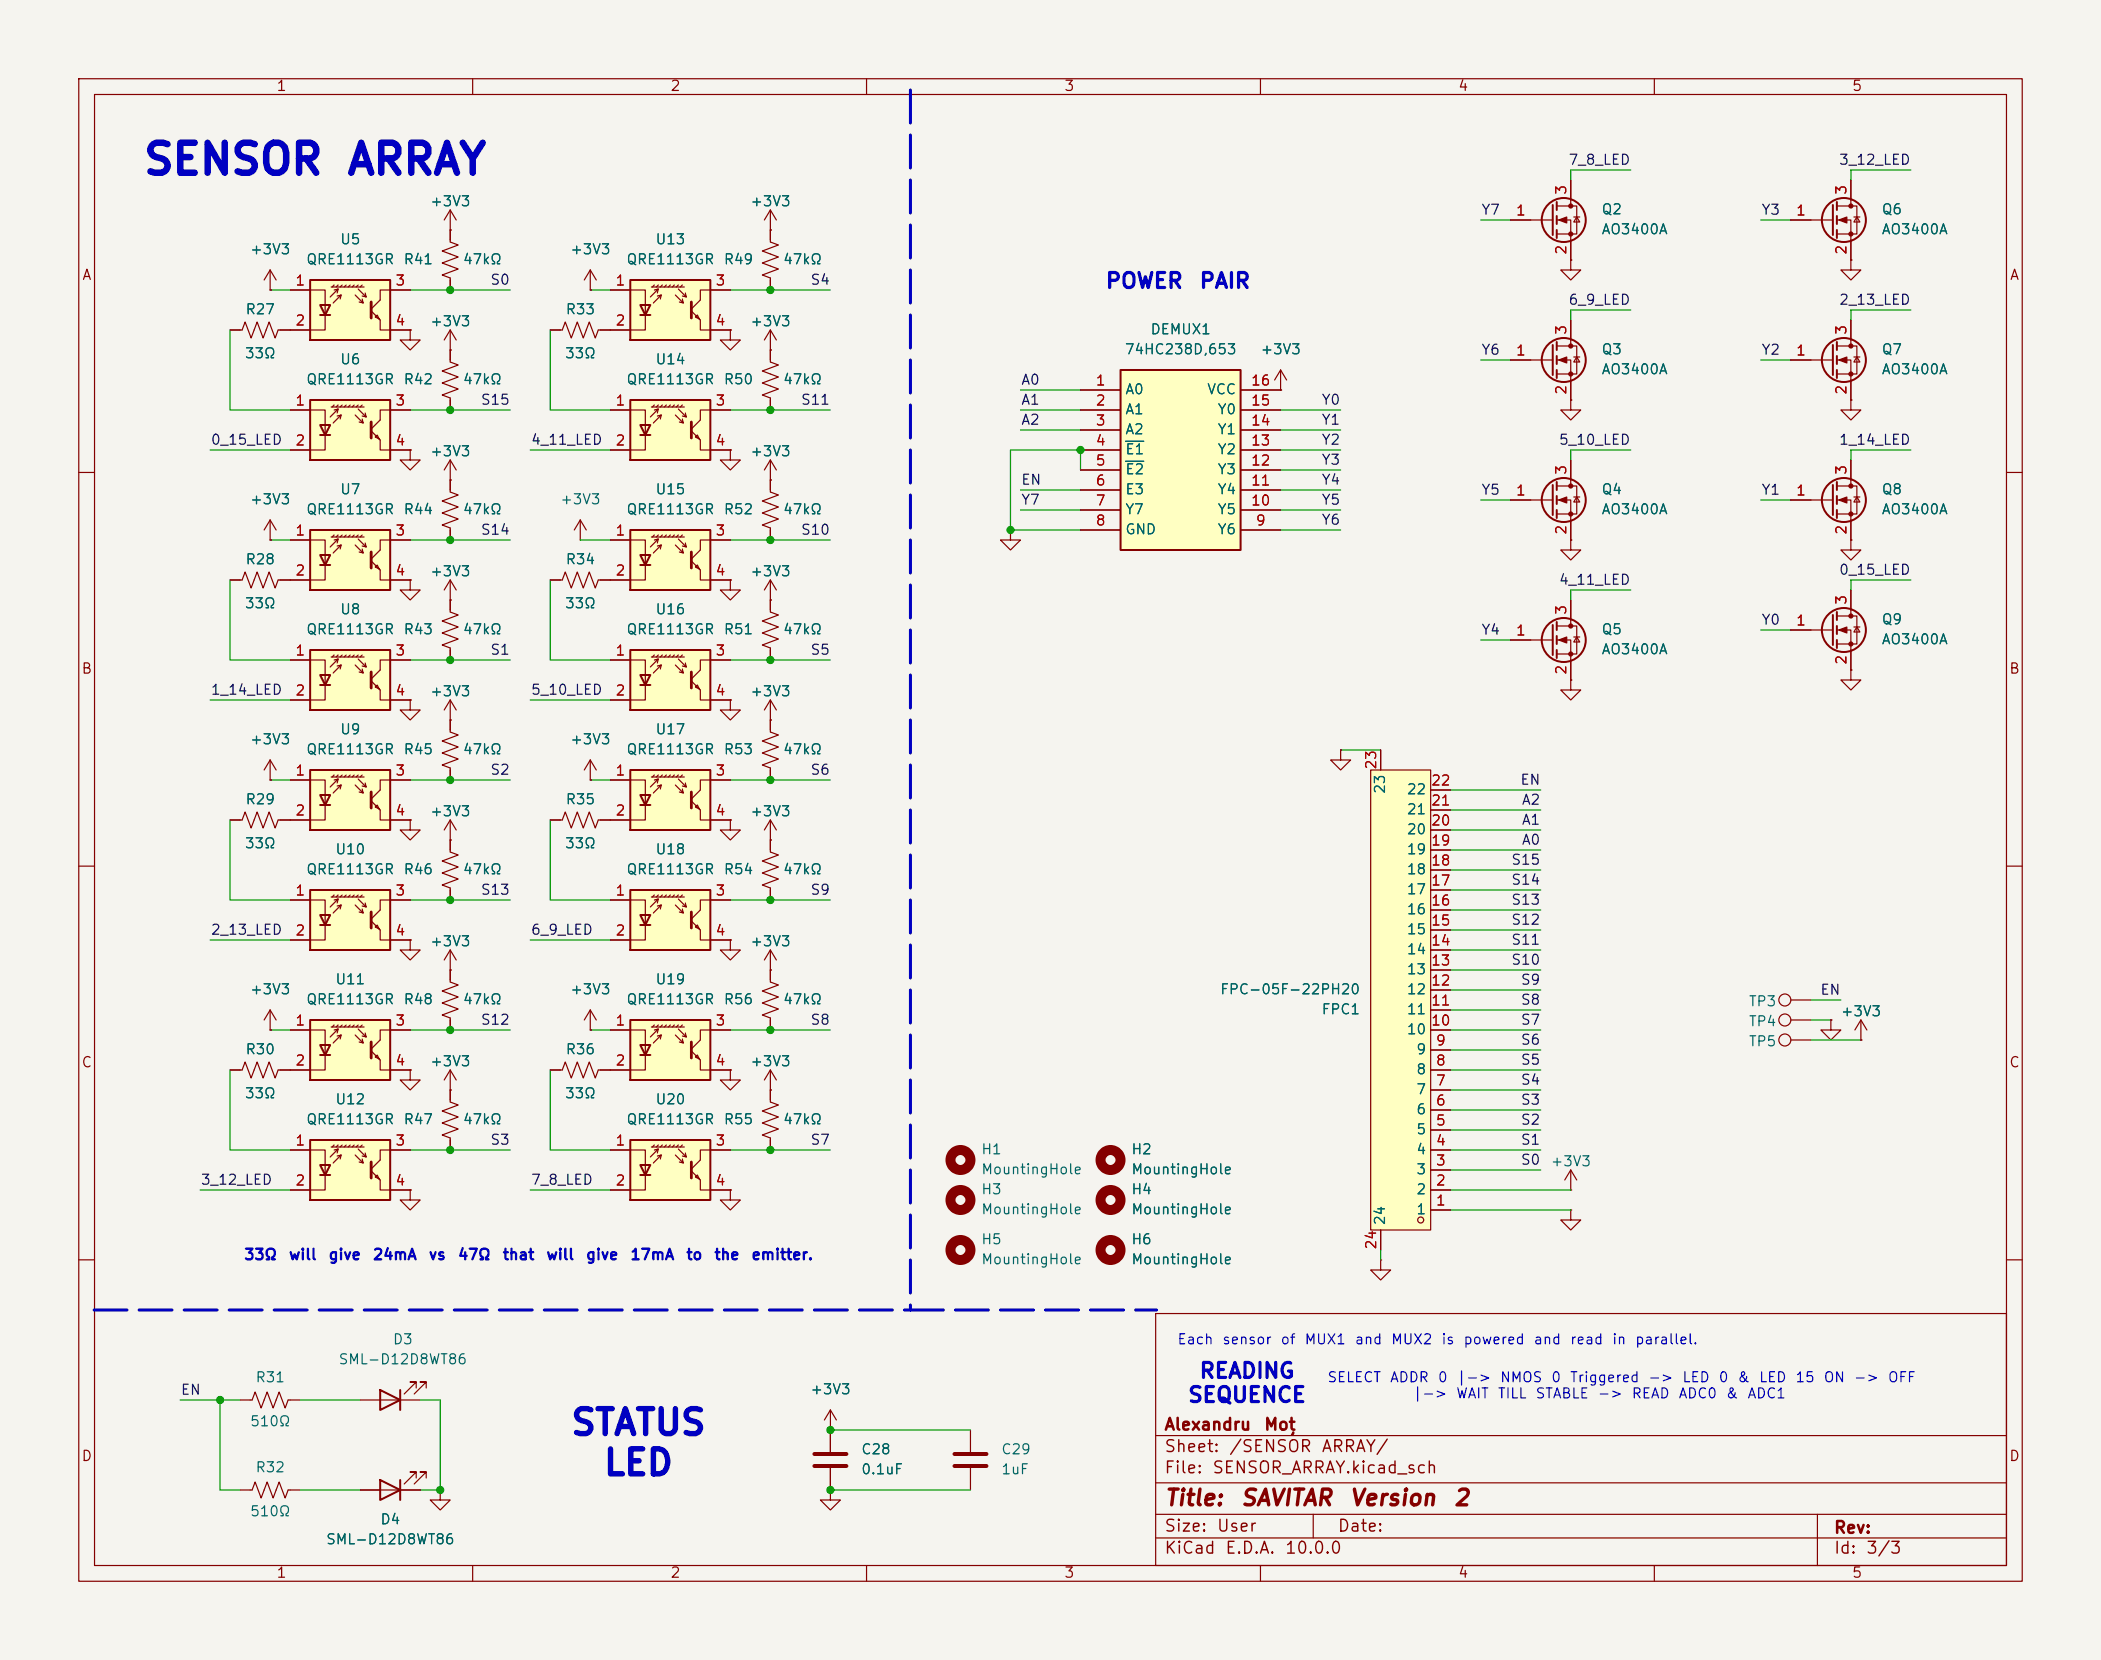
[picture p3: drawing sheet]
<svg xmlns="http://www.w3.org/2000/svg" width="267mm" height="211mm" viewBox="0 0 267 211" stroke-linecap="round" stroke-linejoin="round" font-family="sans-serif">
<defs><g id="words">
<g font-size="3.8" fill="#0000c2">
<text x="18" y="23.1">SENSOR</text>
<text x="43.8" y="23.1">ARRAY</text>
</g>
<g font-size="3.2" fill="#0000c2">
<text x="72.3" y="183">STATUS</text>
<text x="76.4" y="188.1">LED</text>
</g>
<g font-size="2" fill="#840000">
<text x="147.7" y="191.7">Title:</text>
<text x="157.4" y="191.7">SAVITAR</text>
<text x="171.2" y="191.7">Version</text>
<text x="184.4" y="191.7">2</text>
</g>
<g font-size="1.9" fill="#0000c2">
<text x="140.2" y="37.1">POWER</text>
<text x="152.1" y="37.1">PAIR</text>
<text x="150.7" y="178.6">SEQUENCE</text>
<text x="152.1" y="175.5">READING</text>
</g>
<g font-size="1.5" fill="#840000">
<text x="147.7" y="184.8">Sheet:</text>
<text x="147.7" y="182">Alexandru</text>
<text x="155.9" y="184.8">/SENSOR</text>
<text x="160.4" y="182">Moț</text>
<text x="167.7" y="184.8">ARRAY/</text>
<text x="147.7" y="187.5">File:</text>
<text x="153.8" y="187.5">SENSOR_ARRAY.kicad_sch</text>
<text x="147.7" y="197.7">KiCad</text>
<text x="147.7" y="194.9">Size:</text>
<text x="154.4" y="194.9">User</text>
<text x="155.4" y="197.7">E.D.A.</text>
<text x="163" y="197.7">10.0.0</text>
<text x="169.7" y="194.9">Date:</text>
<text x="232.7" y="195.1">Rev:</text>
<text x="232.7" y="197.7">Id:</text>
<text x="236.8" y="197.7">3/3</text>
</g>
<g font-size="1.3" fill="#840000">
<text x="35" y="11.9">1</text>
<text x="85" y="11.9">2</text>
<text x="135" y="11.9">3</text>
<text x="185" y="11.9">4</text>
<text x="235" y="11.9">5</text>
<text x="10.3" y="35.9">A</text>
<text x="255" y="35.9">A</text>
<text x="10.3" y="85.9">B</text>
<text x="255" y="85.9">B</text>
<text x="10.3" y="135.9">C</text>
<text x="255" y="135.9">C</text>
<text x="10.3" y="185.9">D</text>
<text x="255" y="185.9">D</text>
<text x="35" y="200.7">1</text>
<text x="85" y="200.7">2</text>
<text x="135" y="200.7">3</text>
<text x="185" y="200.7">4</text>
<text x="235" y="200.7">5</text>
</g>
<g font-size="1.3" fill="#0f0f0f">
<text x="199" y="21.2">7_8_LED</text>
<text x="233.4" y="21.2">3_12_LED</text>
<text x="188" y="27.6">Y7</text>
<text x="223.5" y="27.6">Y3</text>
<text x="62.1" y="36.5">S0</text>
<text x="102.8" y="36.5">S4</text>
<text x="199" y="39">6_9_LED</text>
<text x="233.4" y="39">2_13_LED</text>
<text x="188" y="45.4">Y6</text>
<text x="223.5" y="45.4">Y2</text>
<text x="60.9" y="51.7">S15</text>
<text x="101.6" y="51.7">S11</text>
<text x="129.5" y="51.7">A1</text>
<text x="129.5" y="49.2">A0</text>
<text x="167.7" y="51.7">Y0</text>
<text x="26.7" y="56.8">0_15_LED</text>
<text x="67.3" y="56.8">4_11_LED</text>
<text x="129.5" y="54.3">A2</text>
<text x="167.7" y="59.3">Y3</text>
<text x="167.7" y="56.8">Y2</text>
<text x="167.7" y="54.3">Y1</text>
<text x="197.8" y="56.8">5_10_LED</text>
<text x="233.4" y="56.8">1_14_LED</text>
<text x="129.5" y="64.4">Y7</text>
<text x="129.5" y="61.9">EN</text>
<text x="167.7" y="64.4">Y5</text>
<text x="167.7" y="61.9">Y4</text>
<text x="188" y="63.2">Y5</text>
<text x="223.5" y="63.2">Y1</text>
<text x="60.9" y="68.2">S14</text>
<text x="101.6" y="68.2">S10</text>
<text x="167.7" y="67">Y6</text>
<text x="197.8" y="74.6">4_11_LED</text>
<text x="233.4" y="73.3">0_15_LED</text>
<text x="62.1" y="83.5">S1</text>
<text x="102.8" y="83.5">S5</text>
<text x="188" y="80.9">Y4</text>
<text x="223.5" y="79.7">Y0</text>
<text x="26.7" y="88.6">1_14_LED</text>
<text x="67.3" y="88.6">5_10_LED</text>
<text x="62.1" y="98.7">S2</text>
<text x="102.8" y="98.7">S6</text>
<text x="192.9" y="100">EN</text>
<text x="193.1" y="105.1">A1</text>
<text x="193.1" y="102.5">A2</text>
<text x="193.1" y="107.6">A0</text>
<text x="60.9" y="114">S13</text>
<text x="102.8" y="114">S9</text>
<text x="191.7" y="110.1">S15</text>
<text x="191.7" y="112.7">S14</text>
<text x="26.7" y="119">2_13_LED</text>
<text x="67.3" y="119">6_9_LED</text>
<text x="191.7" y="115.2">S13</text>
<text x="191.7" y="117.8">S12</text>
<text x="191.7" y="120.3">S11</text>
<text x="191.7" y="122.8">S10</text>
<text x="193" y="125.4">S9</text>
<text x="60.9" y="130.5">S12</text>
<text x="102.8" y="130.5">S8</text>
<text x="193" y="130.5">S7</text>
<text x="193" y="127.9">S8</text>
<text x="231" y="126.7">EN</text>
<text x="193" y="133">S6</text>
<text x="193" y="135.5">S5</text>
<text x="193" y="143.2">S2</text>
<text x="193" y="140.6">S3</text>
<text x="193" y="138.1">S4</text>
<text x="62.1" y="145.7">S3</text>
<text x="102.8" y="145.7">S7</text>
<text x="193" y="148.2">S0</text>
<text x="193" y="145.7">S1</text>
<text x="25.4" y="150.8">3_12_LED</text>
<text x="67.3" y="150.8">7_8_LED</text>
<text x="22.9" y="177.5">EN</text>
</g>
<g font-size="1.3" fill="#006464">
<text x="54.5" y="26.5">+3V3</text>
<text x="95.1" y="26.5">+3V3</text>
<text x="203.2" y="27.5">Q2</text>
<text x="238.8" y="27.5">Q6</text>
<text x="31.6" y="32.6">+3V3</text>
<text x="38.8" y="33.9">QRE1113GR</text>
<text x="43.1" y="31.3">U5</text>
<text x="51.1" y="33.9">R41</text>
<text x="58.7" y="33.9">47kΩ</text>
<text x="72.3" y="32.6">+3V3</text>
<text x="79.4" y="33.9">QRE1113GR</text>
<text x="83.1" y="31.3">U13</text>
<text x="91.8" y="33.9">R49</text>
<text x="99.3" y="33.9">47kΩ</text>
<text x="203.2" y="30.1">AO3400A</text>
<text x="238.8" y="30.1">AO3400A</text>
<text x="31.1" y="40.2">R27</text>
<text x="54.5" y="41.8">+3V3</text>
<text x="71.7" y="40.2">R33</text>
<text x="95.1" y="41.8">+3V3</text>
<text x="31" y="45.8">33Ω</text>
<text x="43.1" y="46.6">U6</text>
<text x="71.6" y="45.8">33Ω</text>
<text x="83.1" y="46.6">U14</text>
<text x="142.7" y="45.3">74HC238D,653</text>
<text x="145.9" y="42.8">DEMUX1</text>
<text x="159.9" y="45.3">+3V3</text>
<text x="203.2" y="47.9">AO3400A</text>
<text x="203.2" y="45.3">Q3</text>
<text x="238.8" y="47.9">AO3400A</text>
<text x="238.8" y="45.3">Q7</text>
<text x="38.8" y="49.1">QRE1113GR</text>
<text x="51.1" y="49.1">R42</text>
<text x="58.7" y="49.1">47kΩ</text>
<text x="79.4" y="49.1">QRE1113GR</text>
<text x="91.8" y="49.1">R50</text>
<text x="99.3" y="49.1">47kΩ</text>
<text x="142.7" y="50.4">A0</text>
<text x="142.7" y="52.9">A1</text>
<text x="153.1" y="50.4">VCC</text>
<text x="154.5" y="52.9">Y0</text>
<text x="54.5" y="58.3">+3V3</text>
<text x="95.1" y="58.3">+3V3</text>
<text x="142.7" y="55.5">A2</text>
<text x="142.7" y="58">E1</text>
<text x="154.5" y="58">Y2</text>
<text x="154.5" y="55.5">Y1</text>
<text x="31.6" y="64.4">+3V3</text>
<text x="38.8" y="65.6">QRE1113GR</text>
<text x="43.1" y="63.1">U7</text>
<text x="51.1" y="65.6">R44</text>
<text x="58.7" y="65.6">47kΩ</text>
<text x="71" y="64.4">+3V3</text>
<text x="79.4" y="65.6">QRE1113GR</text>
<text x="83.1" y="63.1">U15</text>
<text x="91.8" y="65.6">R52</text>
<text x="99.3" y="65.6">47kΩ</text>
<text x="142.7" y="60.6">E2</text>
<text x="142.7" y="63.1">E3</text>
<text x="142.7" y="65.6">Y7</text>
<text x="154.5" y="65.6">Y5</text>
<text x="154.5" y="63.1">Y4</text>
<text x="154.5" y="60.6">Y3</text>
<text x="203.2" y="65.6">AO3400A</text>
<text x="203.2" y="63.1">Q4</text>
<text x="238.8" y="65.6">AO3400A</text>
<text x="238.8" y="63.1">Q8</text>
<text x="31.1" y="72">R28</text>
<text x="71.7" y="72">R34</text>
<text x="142.7" y="68.2">GND</text>
<text x="154.5" y="68.2">Y6</text>
<text x="31" y="77.6">33Ω</text>
<text x="54.5" y="73.5">+3V3</text>
<text x="71.6" y="77.6">33Ω</text>
<text x="95.1" y="73.5">+3V3</text>
<text x="38.8" y="80.9">QRE1113GR</text>
<text x="43.1" y="78.3">U8</text>
<text x="51.1" y="80.9">R43</text>
<text x="58.7" y="80.9">47kΩ</text>
<text x="79.4" y="80.9">QRE1113GR</text>
<text x="83.1" y="78.3">U16</text>
<text x="91.8" y="80.9">R51</text>
<text x="99.3" y="80.9">47kΩ</text>
<text x="203.2" y="83.4">AO3400A</text>
<text x="203.2" y="80.9">Q5</text>
<text x="238.8" y="82.1">AO3400A</text>
<text x="238.8" y="79.6">Q9</text>
<text x="54.5" y="88.7">+3V3</text>
<text x="95.1" y="88.7">+3V3</text>
<text x="31.6" y="94.8">+3V3</text>
<text x="43.1" y="93.6">U9</text>
<text x="72.3" y="94.8">+3V3</text>
<text x="83.1" y="93.6">U17</text>
<text x="38.8" y="96.1">QRE1113GR</text>
<text x="51.1" y="96.1">R45</text>
<text x="58.7" y="96.1">47kΩ</text>
<text x="79.4" y="96.1">QRE1113GR</text>
<text x="91.8" y="96.1">R53</text>
<text x="99.3" y="96.1">47kΩ</text>
<text x="176.1" y="100.9" transform="rotate(-90 176.1 100.9)">23</text>
<text x="178.5" y="101.2">22</text>
<text x="31.1" y="102.5">R29</text>
<text x="54.5" y="104">+3V3</text>
<text x="71.7" y="102.5">R35</text>
<text x="95.1" y="104">+3V3</text>
<text x="178.5" y="106.3">20</text>
<text x="178.5" y="103.7">21</text>
<text x="31" y="108.1">33Ω</text>
<text x="38.8" y="111.4">QRE1113GR</text>
<text x="42.5" y="108.8">U10</text>
<text x="51.1" y="111.4">R46</text>
<text x="58.7" y="111.4">47kΩ</text>
<text x="71.6" y="108.1">33Ω</text>
<text x="79.4" y="111.4">QRE1113GR</text>
<text x="83.1" y="108.8">U18</text>
<text x="91.8" y="111.4">R54</text>
<text x="99.3" y="111.4">47kΩ</text>
<text x="178.5" y="113.9">17</text>
<text x="178.5" y="111.4">18</text>
<text x="178.5" y="108.8">19</text>
<text x="178.5" y="119">15</text>
<text x="178.5" y="116.4">16</text>
<text x="42.5" y="125.3">U11</text>
<text x="54.5" y="120.5">+3V3</text>
<text x="83.1" y="125.3">U19</text>
<text x="95.1" y="120.5">+3V3</text>
<text x="178.5" y="124.1">13</text>
<text x="178.5" y="121.5">14</text>
<text x="31.6" y="126.6">+3V3</text>
<text x="38.8" y="127.9">QRE1113GR</text>
<text x="51.1" y="127.9">R48</text>
<text x="58.7" y="127.9">47kΩ</text>
<text x="72.3" y="126.6">+3V3</text>
<text x="79.4" y="127.9">QRE1113GR</text>
<text x="91.8" y="127.9">R56</text>
<text x="99.3" y="127.9">47kΩ</text>
<text x="154.8" y="126.6">FPC-05F-22PH20</text>
<text x="167.7" y="129.1">FPC1</text>
<text x="178.5" y="131.7">10</text>
<text x="178.5" y="129.1">11</text>
<text x="178.5" y="126.6">12</text>
<text x="221.9" y="130.7">TP4</text>
<text x="221.9" y="128.1">TP3</text>
<text x="233.6" y="129.4">+3V3</text>
<text x="31.1" y="134.2">R30</text>
<text x="54.5" y="135.7">+3V3</text>
<text x="71.7" y="134.2">R36</text>
<text x="95.1" y="135.7">+3V3</text>
<text x="179.7" y="136.8">8</text>
<text x="179.7" y="134.2">9</text>
<text x="221.9" y="133.2">TP5</text>
<text x="31" y="139.8">33Ω</text>
<text x="38.8" y="143.1">QRE1113GR</text>
<text x="42.5" y="140.6">U12</text>
<text x="51.1" y="143.1">R47</text>
<text x="58.7" y="143.1">47kΩ</text>
<text x="71.6" y="139.8">33Ω</text>
<text x="79.4" y="143.1">QRE1113GR</text>
<text x="83.1" y="140.6">U20</text>
<text x="91.8" y="143.1">R55</text>
<text x="99.3" y="143.1">47kΩ</text>
<text x="179.7" y="141.8">6</text>
<text x="179.7" y="139.3">7</text>
<text x="124.5" y="146.9">H1</text>
<text x="124.5" y="149.5">MountingHole</text>
<text x="143.5" y="146.9">H2</text>
<text x="143.5" y="149.5">MountingHole</text>
<text x="179.7" y="149.5">3</text>
<text x="179.7" y="146.9">4</text>
<text x="179.7" y="144.4">5</text>
<text x="196.7" y="148.4">+3V3</text>
<text x="124.5" y="152">H3</text>
<text x="124.5" y="154.5">MountingHole</text>
<text x="143.5" y="152">H4</text>
<text x="143.5" y="154.5">MountingHole</text>
<text x="176.1" y="155.7" transform="rotate(-90 176.1 155.7)">24</text>
<text x="179.7" y="154.5">1</text>
<text x="179.7" y="152">2</text>
<text x="124.5" y="158.3">H5</text>
<text x="124.5" y="160.9">MountingHole</text>
<text x="143.5" y="158.3">H6</text>
<text x="143.5" y="160.9">MountingHole</text>
<text x="42.9" y="173.6">SML-D12D8WT86</text>
<text x="49.8" y="171">D3</text>
<text x="32.3" y="175.9">R31</text>
<text x="102.8" y="177.4">+3V3</text>
<text x="31.6" y="181.5">510Ω</text>
<text x="109.2" y="185">C28</text>
<text x="127" y="185">C29</text>
<text x="32.3" y="187.3">R32</text>
<text x="109.2" y="187.6">0.1uF</text>
<text x="127" y="187.6">1uF</text>
<text x="31.6" y="192.9">510Ω</text>
<text x="41.3" y="196.4">SML-D12D8WT86</text>
<text x="48.2" y="193.9">D4</text>
</g>
<g font-size="1.3" fill="#a90000">
<text x="192.3" y="27.7">1</text>
<text x="199.1" y="24.8" transform="rotate(-90 199.1 24.8)">3</text>
<text x="227.9" y="27.7">1</text>
<text x="234.7" y="24.8" transform="rotate(-90 234.7 24.8)">3</text>
<text x="199.1" y="32.5" transform="rotate(-90 199.1 32.5)">2</text>
<text x="234.7" y="32.5" transform="rotate(-90 234.7 32.5)">2</text>
<text x="37.4" y="36.6">1</text>
<text x="37.4" y="41.7">2</text>
<text x="50.1" y="36.6">3</text>
<text x="50.1" y="41.7">4</text>
<text x="78" y="36.6">1</text>
<text x="78" y="41.7">2</text>
<text x="90.7" y="36.6">3</text>
<text x="90.7" y="41.7">4</text>
<text x="192.3" y="45.5">1</text>
<text x="199.1" y="42.6" transform="rotate(-90 199.1 42.6)">3</text>
<text x="227.9" y="45.5">1</text>
<text x="234.7" y="42.6" transform="rotate(-90 234.7 42.6)">3</text>
<text x="37.4" y="51.8">1</text>
<text x="50.1" y="51.8">3</text>
<text x="78" y="51.8">1</text>
<text x="90.7" y="51.8">3</text>
<text x="139" y="49.3">1</text>
<text x="139" y="51.8">2</text>
<text x="158.7" y="51.8">15</text>
<text x="158.7" y="49.3">16</text>
<text x="199.1" y="50.2" transform="rotate(-90 199.1 50.2)">2</text>
<text x="234.7" y="50.2" transform="rotate(-90 234.7 50.2)">2</text>
<text x="37.4" y="56.9">2</text>
<text x="50.1" y="56.9">4</text>
<text x="78" y="56.9">2</text>
<text x="90.7" y="56.9">4</text>
<text x="139" y="54.4">3</text>
<text x="139" y="56.9">4</text>
<text x="139" y="59.4">5</text>
<text x="158.7" y="59.4">12</text>
<text x="158.7" y="56.9">13</text>
<text x="158.7" y="54.4">14</text>
<text x="139" y="62">6</text>
<text x="139" y="64.5">7</text>
<text x="158.7" y="64.5">10</text>
<text x="158.7" y="62">11</text>
<text x="192.3" y="63.2">1</text>
<text x="199.1" y="60.4" transform="rotate(-90 199.1 60.4)">3</text>
<text x="227.9" y="63.2">1</text>
<text x="234.7" y="60.4" transform="rotate(-90 234.7 60.4)">3</text>
<text x="37.4" y="68.3">1</text>
<text x="50.1" y="68.3">3</text>
<text x="78" y="68.3">1</text>
<text x="90.7" y="68.3">3</text>
<text x="139" y="67.1">8</text>
<text x="159.3" y="67.1">9</text>
<text x="199.1" y="68" transform="rotate(-90 199.1 68)">2</text>
<text x="234.7" y="68" transform="rotate(-90 234.7 68)">2</text>
<text x="37.4" y="73.4">2</text>
<text x="50.1" y="73.4">4</text>
<text x="78" y="73.4">2</text>
<text x="90.7" y="73.4">4</text>
<text x="234.7" y="76.9" transform="rotate(-90 234.7 76.9)">3</text>
<text x="37.4" y="83.6">1</text>
<text x="50.1" y="83.6">3</text>
<text x="78" y="83.6">1</text>
<text x="90.7" y="83.6">3</text>
<text x="192.3" y="81">1</text>
<text x="199.1" y="78.2" transform="rotate(-90 199.1 78.2)">3</text>
<text x="227.9" y="79.8">1</text>
<text x="37.4" y="88.6">2</text>
<text x="50.1" y="88.6">4</text>
<text x="78" y="88.6">2</text>
<text x="90.7" y="88.6">4</text>
<text x="199.1" y="85.8" transform="rotate(-90 199.1 85.8)">2</text>
<text x="234.7" y="84.5" transform="rotate(-90 234.7 84.5)">2</text>
<text x="37.4" y="98.8">1</text>
<text x="50.1" y="98.8">3</text>
<text x="78" y="98.8">1</text>
<text x="90.7" y="98.8">3</text>
<text x="175" y="97.8" transform="rotate(-90 175 97.8)">23</text>
<text x="181.6" y="100.1">22</text>
<text x="37.4" y="103.9">2</text>
<text x="50.1" y="103.9">4</text>
<text x="78" y="103.9">2</text>
<text x="90.7" y="103.9">4</text>
<text x="181.6" y="107.7">19</text>
<text x="181.6" y="105.2">20</text>
<text x="181.6" y="102.6">21</text>
<text x="181.6" y="112.8">17</text>
<text x="181.6" y="110.2">18</text>
<text x="37.4" y="114">1</text>
<text x="37.4" y="119.1">2</text>
<text x="50.1" y="114">3</text>
<text x="50.1" y="119.1">4</text>
<text x="78" y="114">1</text>
<text x="78" y="119.1">2</text>
<text x="90.7" y="114">3</text>
<text x="90.7" y="119.1">4</text>
<text x="181.6" y="117.9">15</text>
<text x="181.6" y="115.3">16</text>
<text x="181.6" y="125.5">12</text>
<text x="181.6" y="122.9">13</text>
<text x="181.6" y="120.4">14</text>
<text x="37.4" y="130.6">1</text>
<text x="50.1" y="130.6">3</text>
<text x="78" y="130.6">1</text>
<text x="90.7" y="130.6">3</text>
<text x="181.6" y="130.6">10</text>
<text x="181.6" y="128">11</text>
<text x="37.4" y="135.6">2</text>
<text x="50.1" y="135.6">4</text>
<text x="78" y="135.6">2</text>
<text x="90.7" y="135.6">4</text>
<text x="182.2" y="135.6">8</text>
<text x="182.2" y="133.1">9</text>
<text x="182.2" y="143.3">5</text>
<text x="182.2" y="140.7">6</text>
<text x="182.2" y="138.2">7</text>
<text x="37.4" y="145.8">1</text>
<text x="50.1" y="145.8">3</text>
<text x="78" y="145.8">1</text>
<text x="90.7" y="145.8">3</text>
<text x="182.2" y="148.3">3</text>
<text x="182.2" y="145.8">4</text>
<text x="37.4" y="150.9">2</text>
<text x="50.1" y="150.9">4</text>
<text x="78" y="150.9">2</text>
<text x="90.7" y="150.9">4</text>
<text x="182.2" y="153.4">1</text>
<text x="182.2" y="150.9">2</text>
<text x="175" y="158.8" transform="rotate(-90 175 158.8)">24</text>
</g>
<g font-size="1.3" fill="#0000c2">
<text x="30.9" y="160.3">33Ω</text>
<text x="36.6" y="160.3">will</text>
<text x="41.6" y="160.3">give</text>
<text x="47.2" y="160.3">24mA</text>
<text x="54.3" y="160.3">vs</text>
<text x="58" y="160.3">47Ω</text>
<text x="63.7" y="160.3">that</text>
<text x="69.3" y="160.3">will</text>
<text x="74.3" y="160.3">give</text>
<text x="79.9" y="160.3">17mA</text>
<text x="87" y="160.3">to</text>
<text x="90.6" y="160.3">the</text>
<text x="95.3" y="160.3">emitter.</text>
<text x="149.4" y="171">Each</text>
<text x="155.1" y="171">sensor</text>
<text x="162.5" y="171">of</text>
<text x="165.5" y="171">MUX1</text>
<text x="171.9" y="171">and</text>
<text x="176.5" y="171">MUX2</text>
<text x="182.9" y="171">is</text>
<text x="185.7" y="171">powered</text>
<text x="194.6" y="171">and</text>
<text x="199.2" y="171">read</text>
<text x="204.5" y="171">in</text>
<text x="207.5" y="171">parallel.</text>
<text x="168.4" y="175.9">SELECT</text>
<text x="176.3" y="175.9">ADDR</text>
<text x="179.2" y="177.9">|-&gt;</text>
<text x="182.4" y="175.9">0</text>
<text x="184.7" y="177.9">WAIT</text>
<text x="184.8" y="175.9">|-&gt;</text>
<text x="190" y="177.9">TILL</text>
<text x="190.3" y="175.9">NMOS</text>
<text x="194.8" y="177.9">STABLE</text>
<text x="196.8" y="175.9">0</text>
<text x="199.2" y="175.9">Triggered</text>
<text x="202.7" y="177.9">-&gt;</text>
<text x="207" y="177.9">READ</text>
<text x="209.1" y="175.9">-&gt;</text>
<text x="213" y="177.9">ADC0</text>
<text x="213.4" y="175.9">LED</text>
<text x="218.1" y="175.9">0</text>
<text x="219" y="177.9">&amp;</text>
<text x="220.4" y="175.9">&amp;</text>
<text x="221.7" y="177.9">ADC1</text>
<text x="223.2" y="175.9">LED</text>
<text x="227.8" y="175.9">15</text>
<text x="231.4" y="175.9">ON</text>
<text x="235.2" y="175.9">-&gt;</text>
<text x="239.5" y="175.9">OFF</text>
</g>
</g></defs>
<path d="M0 0h266.7v210.8h-266.7z" fill="#f5f4ef" stroke="#f5f4ef" stroke-width=".13"/>
<g fill="none" stroke="#840000" stroke-width=".15">
<path d="M10 10h246.7v190.8h-246.7zM12 12h242.7v186.8h-242.7zM60 10v2M110 10v2M160 10v2M210 10v2M74.9 36.8h.1M74.9 34.3l-.7 1.3M74.9 34.3l.8 1.3M74.9 34.3v2.5M10 60h2M69.8 41.9h1.6l.4-1 .7 2 .8-2 .7 2 .8-2 .8 2 .3-1h1.6"/>
<path d="M254.7 60h2M34.3 68.6h.1M34.3 66l-.8 1.3M34.3 66l.8 1.3M34.3 66v2.6M52.1 88.9v1.3h1.2l-1.2 1.2-1.3-1.2h1.3M52.1 88.9h.1M57.1 91.4v1.6l1.1 .3-2.1 .8 2.1 .8-2.1 .7 2.1 .8-2.1 .8 1 .3v1.6M234.9 85.1v1.3h1.3l-1.3 1.2-1.2-1.2h1.2M234.9 85.1h.1M10 110h2M92.7 104.1v1.3h1.3l-1.3 1.3-1.3-1.3h1.3"/>
<path d="M92.7 104.1h.1M254.7 110h2M10 160h2M254.7 160h2M146.7 166.8h108v32h-108zM60 198.8v2M110 198.8v2M146.7 195.3h108M146.7 192.3h108M146.7 188.3h108M146.7 182.3h108M160 198.8v2"/>
<path d="M166.7 192.3v3M210 198.8v2M230.7 192.3v6.5"/>
</g>
<path d="M39.4 67.3h10.1v7.6h-10.1z" fill="#ffffc2"/>
<g fill="none" stroke="#840000" stroke-width=".15">
<path d="M36.8 68.6h4.5v5.1h-4.5M42 68.2h4.2M42.4 68.6l.5-.1-1 1M42.4 67.9l-.2 .3M42.8 69.3l.5-.1-1 1M42.9 67.9l-.2 .3M42.9 68.5l-.1 .5M43.3 69.2l-.1 .5M43.4 67.9l-.2 .3M43.9 67.9l-.2 .3M44.4 67.9l-.2 .3M45 67.9l-.3 .3"/>
<path d="M45.1 69.2l1 1-.1-.5M45.5 68.5l1 1-.1-.5M45.5 67.9l-.3 .3M45.6 70.1l.5 .1M46 67.9l-.3 .3M46 69.3l.5 .2M47.1 71.2l1.2 1.2v1.3h3.8M47.9 71.8l.2 .5-.5-.3zM52.1 68.6h-3.8v1.2l-1.2 1.2"/>
</g>
<path d="M39.4 67.3h10.1v7.6h-10.1zM40.6 70.5h1.3l-.6 1.3zM40.6 71.8h1.3" fill="none" stroke="#840000" stroke-width=".25"/>
<path d="M47.1 70.1v2" fill="none" stroke="#840000" stroke-width=".36"/>
<path d="M39.4 82.5h10.1v7.7h-10.1z" fill="#ffffc2"/>
<g fill="none" stroke="#840000" stroke-width=".15">
<path d="M36.8 83.8h4.5v5.1h-4.5M42 83.4h4.2M42.4 83.8l.5-.1-1 1M42.4 83.2l-.2 .2M42.8 84.6l.5-.1-1 1M42.9 83.2l-.2 .2M42.9 83.7l-.1 .5M43.3 84.5l-.1 .5M43.4 83.2l-.2 .2M43.9 83.2l-.2 .2M44.4 83.2l-.2 .2M45 83.2l-.3 .2"/>
<path d="M45.1 84.5l1 1-.1-.5M45.5 83.7l1 1-.1-.5M45.5 83.2l-.3 .2M45.6 85.3l.5 .2M46 83.2l-.3 .2M46 84.6l.5 .1M47.1 86.5l1.2 1.1v1.3h3.8M47.6 87.2l.3-.2 .2 .5zM52.1 83.8h-3.8v1.3l-1.2 1.1"/>
</g>
<path d="M39.4 82.5h10.1v7.7h-10.1zM40.6 85.7h1.3l-.6 1.3zM40.6 87h1.3" fill="none" stroke="#840000" stroke-width=".25"/>
<path d="M47.1 85.3v2.1" fill="none" stroke="#840000" stroke-width=".36"/>
<path d="M80 67.3h10.2v7.6h-10.2z" fill="#ffffc2"/>
<g fill="none" stroke="#840000" stroke-width=".15">
<path d="M77.5 68.6h4.4v5.1h-6l-.3 1-.8-2.1-.8 2.1-.7-2.1-.8 2.1-.7-2.1-.4 1.1h-1.6M82.7 68.2h4.2M83.1 68.6l.5-.1-1.1 1M83.1 67.9l-.3 .3M83.4 69.3l.5-.1-1 1M83.6 67.9l-.3 .3M83.6 68.5l-.2 .5M83.9 69.2l-.1 .5M84.1 67.9l-.3 .3M84.6 67.9l-.3 .3M85.1 67.9l-.3 .3M85.6 67.9l-.3 .3"/>
<path d="M85.7 69.2l1 1-.1-.5M86.1 68.5l1 1-.1-.5M86.1 67.9l-.2 .3M86.2 70.1l.5 .1M86.6 67.9l-.2 .3M86.6 69.3l.5 .2M87.8 71.2l1.1 1.2v1.3h3.8M88.3 72l.2-.2 .3 .5zM92.7 68.6h-3.8v1.2l-1.1 1.2"/>
</g>
<path d="M80 67.3h10.2v7.6h-10.2zM81.3 70.5h1.2l-.6 1.3zM81.3 71.8h1.2" fill="none" stroke="#840000" stroke-width=".25"/>
<path d="M87.8 70.1v2" fill="none" stroke="#840000" stroke-width=".36"/>
<path d="M80 82.5h10.2v7.7h-10.2z" fill="#ffffc2"/>
<g fill="none" stroke="#840000" stroke-width=".15">
<path d="M57.1 61v1.5l1.1 .4-2.1 .7 2.1 .8-2.1 .8 2.1 .7-2.1 .8 1 .4v1.5M57.1 76.2h.1M57.1 73.7v2.5M57.1 73.7l-.7 1.2M57.1 73.7l.8 1.2M77.5 83.8h4.4v5.1h-4.4M82.7 83.4h4.2M83.1 83.8l.5-.1-1.1 1M83.1 83.2l-.3 .2M83.4 84.6l.5-.1-1 1M83.6 83.2l-.3 .2M83.6 83.7l-.2 .5"/>
<path d="M83.9 84.5l-.1 .5M84.1 83.2l-.3 .2M84.6 83.2l-.3 .2M85.1 83.2l-.3 .2M85.6 83.2l-.3 .2M85.7 84.5l1 1-.1-.5M86.1 83.7l1 1-.1-.5M86.1 83.2l-.2 .2M86.2 85.3l.5 .2M86.6 83.2l-.2 .2M86.6 84.6l.5 .1M87.8 86.5l1.1 1.1v1.3h3.8"/>
<path d="M88.3 87.2l.2-.2 .3 .5zM92.7 83.8h-3.8v1.3l-1.1 1.1M74.9 130.8h.1M74.9 128.3l-.7 1.2M74.9 128.3l.8 1.2M74.9 128.3v2.5M92.7 151.1v1.3h1.3l-1.3 1.3-1.3-1.3h1.3M92.7 151.1h.1"/>
</g>
<path d="M80 82.5h10.2v7.7h-10.2zM81.3 85.7h1.2l-.6 1.3zM81.3 87h1.2" fill="none" stroke="#840000" stroke-width=".25"/>
<path d="M87.8 85.3v2.1" fill="none" stroke="#840000" stroke-width=".36"/>
<path d="M80 144.8h10.2v7.6h-10.2z" fill="#ffffc2"/>
<g fill="none" stroke="#840000" stroke-width=".15">
<path d="M92.7 135.9v1.3h1.3l-1.3 1.2-1.3-1.2h1.3M92.7 135.9h.1M77.5 146h4.4v5.1h-4.4M82.7 145.7h4.2M83.1 146l.5-.1-1.1 1M83.1 145.4l-.3 .3M83.4 146.8l.5-.1-1 1M83.6 145.4l-.3 .3M83.6 145.9l-.2 .5M83.9 146.7l-.1 .5M84.1 145.4l-.3 .3M84.6 145.4l-.3 .3"/>
<path d="M85.1 145.4l-.3 .3M85.6 145.4l-.3 .3M85.7 146.7l1 1-.1-.5M86.1 145.9l1 1-.1-.5M86.1 145.4l-.2 .3M86.2 147.6l.5 .1M86.6 145.4l-.2 .3M86.6 146.8l.5 .1M87.8 148.7l1.1 1.2v1.2h3.8M88.3 149.5l.2-.3 .3 .5zM92.7 146h-3.8v1.3l-1.1 1.2"/>
</g>
<path d="M80 144.8h10.2v7.6h-10.2zM81.3 148h1.2l-.6 1.2zM81.3 149.2h1.2" fill="none" stroke="#840000" stroke-width=".25"/>
<path d="M87.8 147.6v2" fill="none" stroke="#840000" stroke-width=".36"/>
<path d="M80 129.5h10.2v7.7h-10.2z" fill="#ffffc2"/>
<g fill="none" stroke="#840000" stroke-width=".15">
<path d="M227.3 27.9h5.4M233.2 26.2h2.5v3.5h-2.5M233.2 27.9h1.7v5.1M234.9 33v1.3h1.3l-1.3 1.3-1.2-1.3h1.2M234.9 33h.1M234.9 22.9v3.3M235.3 27.6h.8M235.7 27.6l.4 .6h-.8zM227.3 45.7h5.4M233.2 43.9h2.5v3.6h-2.5M233.2 45.7h1.7v5.1M234.9 50.8v1.3h1.3l-1.3 1.2-1.2-1.2h1.2"/>
<path d="M234.9 50.8h.1M234.9 40.6v3.3M234.9 58.4v3.3M235.3 45.3h.8M235.7 45.3l.4 .7h-.8zM197.6 79.5h2.6v3.6h-2.6M199.4 68.6v1.2h1.3l-1.3 1.3-1.3-1.3h1.3M199.4 68.6h.1M199.4 76.2v3.3M227.3 63.5h5.4M233.2 61.7h2.5v3.6h-2.5M233.2 63.5h1.7v5.1"/>
<path d="M234.9 68.6v1.2h1.3l-1.3 1.3-1.2-1.3h1.2M234.9 68.6h.1M235.3 63.1h.8M235.7 63.1l.4 .7h-.8zM191.8 81.3h5.3M197.6 81.3h1.8v5.1M199.8 80.9h.7M200.2 80.9l.3 .6h-.7zM77.5 130.8h4.4v5.1h-6l-.3 1-.8-2-.8 2-.7-2-.8 2-.7-2-.4 1h-1.6M82.7 130.4h4.2M83.1 130.8l.5-.1-1.1 1M83.1 130.2l-.3 .2"/>
<path d="M83.4 131.6l.5-.2-1 1.1M83.6 130.2l-.3 .2M83.6 130.7l-.2 .5M83.9 131.4l-.1 .6M84.1 130.2l-.3 .2M84.6 130.2l-.3 .2M85.1 130.2l-.3 .2M85.6 130.2l-.3 .2M85.7 131.4l1 1.1-.1-.5M86.1 130.7l1 1-.1-.5M86.1 130.2l-.2 .2M86.2 132.3l.5 .2"/>
<path d="M86.6 130.2l-.2 .2M86.6 131.6l.5 .1M87.8 133.5l1.1 1.1v1.3h3.8M88.3 134.2l.2-.2 .3 .5zM92.7 130.8h-3.8v1.3l-1.1 1.1M97.8 135.9v4.1l1 .3-2 .8 2 .8-2 .7 2 .8-2 .7 1 .4v1.5M97.8 138.4h.1M97.8 135.9l-.8 1.3M97.8 135.9l.8 1.3M199.4 153.7v1.2h1.3l-1.3 1.3-1.3-1.3h1.3M199.4 153.7h.1M199.4 151.1h.1"/>
<path d="M199.4 148.6l.8 1.3M199.4 148.6l-.8 1.3M199.4 148.6v2.5M105.4 179.1v5.3M105.4 179.1l-.8 1.2M105.4 179.1l.8 1.2M105.4 189.2v1.3h1.3l-1.3 1.3-1.3-1.3h1.3M105.4 189.2h.1M105.4 181.6h.1M105.4 186.4v2.8M123.2 181.6v2.8M123.2 186.4v2.8"/>
</g>
<g fill="none" stroke="#840000" stroke-width=".25">
<path d="M232.7 26v3.8M233.2 25.7v1M233.2 27.4v1M233.2 29.2v1M232.7 43.8v3.8M233.2 43.4v1M233.2 45.2v1M233.2 47v1M197.1 79.4v3.8M197.6 79v1M232.7 61.6v3.8M233.2 61.2v1"/>
<path d="M233.2 63v1M233.2 64.8v1M197.6 80.8v1M197.6 82.5v1.1M80 129.5h10.2v7.7h-10.2zM81.3 132.7h1.2l-.6 1.3zM81.3 134h1.2"/>
<circle cx="234.1" cy="27.9" r="2.79"/>
<circle cx="234.1" cy="45.7" r="2.79"/>
<circle cx="234.1" cy="63.5" r="2.79"/>
<circle cx="198.5" cy="81.3" r="2.79"/>
</g>
<path d="M87.8 132.3v2.1" fill="none" stroke="#840000" stroke-width=".36"/>
<path d="M103.4 184.7h4M103.4 186.2h4M121.2 184.7h4M121.2 186.2h4" fill="none" stroke="#840000" stroke-width=".51"/>
<g fill="#840000" stroke="#840000" stroke-width=".15">
<path d="M233.4 27.9l1-.3v.7z"/>
<path d="M233.4 45.7l1-.4v.8z"/>
<path d="M233.4 63.5l1-.4v.8z"/>
<path d="M197.9 81.3l1-.4v.8z"/>
<circle cx="234.9" cy="26.2" r=".25"/>
<circle cx="234.9" cy="29.7" r=".25"/>
<circle cx="234.9" cy="43.9" r=".25"/>
<circle cx="234.9" cy="47.5" r=".25"/>
<circle cx="234.9" cy="61.7" r=".25"/>
<circle cx="234.9" cy="65.3" r=".25"/>
<circle cx="199.4" cy="79.5" r=".25"/>
<circle cx="199.4" cy="83.1" r=".25"/>
</g>
<path d="M174 97.8h7.6v58.4h-7.6z" fill="#ffffc2"/>
<g fill="none" stroke="#840000" stroke-width=".15">
<path d="M191.8 27.9h5.3M197.6 26.2h2.6v3.5h-2.6M197.6 27.9h1.8v5.1M199.4 33v1.3h1.3l-1.3 1.3-1.3-1.3h1.3M199.4 33h.1M199.4 22.9v3.3M199.8 27.6h.7M200.2 27.6l.3 .6h-.7zM162.6 49.5h.1M162.6 47l-.8 1.3M162.6 47l.7 1.3M162.6 47v2.5"/>
<path d="M191.8 45.7h5.3M197.6 43.9h2.6v3.6h-2.6M197.6 45.7h1.8v5.1M199.4 50.8v1.3h1.3l-1.3 1.2-1.3-1.2h1.3M199.4 50.8h.1M199.4 40.6v3.3M199.4 58.4v3.3M199.8 45.3h.7M200.2 45.3l.3 .7h-.7zM191.8 63.5h5.3M197.6 61.7h2.6v3.6h-2.6M197.6 63.5h1.8v5.1"/>
<path d="M199.8 63.1h.7M200.2 63.1l.3 .7h-.7zM170.2 95.2v1.3h1.2l-1.2 1.3-1.3-1.3h1.3M170.2 95.2h.1M174 97.8h7.6v58.4h-7.6zM175.3 95.2v2.6M199.4 86.4v1.2h1.3l-1.3 1.3-1.3-1.3h1.3M199.4 86.4h.1M181.6 118.1h2.5M181.6 115.6h2.5M181.6 113h2.5M181.6 110.5h2.5"/>
<path d="M181.6 107.9h2.5M181.6 105.4h2.5M181.6 102.9h2.5M181.6 100.3h2.5M181.6 138.4h2.5M181.6 135.9h2.5M181.6 133.3h2.5M181.6 130.8h2.5M181.6 128.3h2.5M181.6 125.7h2.5M181.6 123.2h2.5M181.6 120.6h2.5"/>
<path d="M227.3 129.5h2.6M227.3 132.1h2.6M227.3 127h2.6M232.4 129.5v1.3h1.3l-1.3 1.3-1.3-1.3h1.3M232.4 129.5h.1M236.2 132.1h.1M236.2 129.5l-.7 1.3M236.2 129.5l.8 1.3M236.2 129.5v2.6M175.3 156.2v2.5M181.6 153.7h2.5M181.6 151.1h2.5"/>
<path d="M181.6 148.6h2.5M181.6 146h2.5M181.6 143.5h2.5M181.6 141h2.5M175.3 160v1.3h1.2l-1.2 1.3-1.3-1.3h1.3M175.3 160h.1"/>
<circle cx="226.6" cy="132.1" r=".76"/>
<circle cx="226.6" cy="129.5" r=".76"/>
<circle cx="226.6" cy="127" r=".76"/>
<circle cx="180.3" cy="154.9" r=".38"/>
</g>
<g fill="none" stroke="#840000" stroke-width="1.3">
<circle cx="121.9" cy="158.7" r="1.27"/>
<circle cx="121.9" cy="147.3" r="1.27"/>
<circle cx="121.9" cy="152.4" r="1.27"/>
<circle cx="141" cy="147.3" r="1.27"/>
<circle cx="141" cy="152.4" r="1.27"/>
<circle cx="141" cy="158.7" r="1.27"/>
</g>
<g fill="none" stroke="#840000" stroke-width=".25">
<path d="M197.1 26v3.8M197.6 25.7v1M197.6 27.4v1M197.6 29.2v1M197.1 43.8v3.8M197.6 43.4v1M197.6 45.2v1M197.6 47v1M197.1 61.6v3.8M197.6 61.2v1M197.6 63v1M197.6 64.8v1"/>
<circle cx="198.5" cy="27.9" r="2.79"/>
<circle cx="198.5" cy="45.7" r="2.79"/>
<circle cx="198.5" cy="63.5" r="2.79"/>
</g>
<g fill="#840000" stroke="#840000" stroke-width=".15">
<path d="M197.9 27.9l1-.3v.7z"/>
<path d="M197.9 45.7l1-.4v.8z"/>
<path d="M197.9 63.5l1-.4v.8z"/>
<circle cx="199.4" cy="26.2" r=".25"/>
<circle cx="199.4" cy="29.7" r=".25"/>
<circle cx="199.4" cy="43.9" r=".25"/>
<circle cx="199.4" cy="47.5" r=".25"/>
<circle cx="199.4" cy="61.7" r=".25"/>
<circle cx="199.4" cy="65.3" r=".25"/>
</g>
<path d="M142.2 47h15.3v22.8h-15.3z" fill="#ffffc2"/>
<path d="M142.2 47h15.3v22.8h-15.3z" fill="none" stroke="#840000" stroke-width=".25"/>
<g fill="none" stroke="#840000" stroke-width=".15">
<path d="M52.1 57.1v1.3h1.2l-1.2 1.3-1.3-1.3h1.3M52.1 57.1h.1M57.1 58.4l-.7 1.3M57.1 58.4l.8 1.3M57.1 58.4v2.6M137.2 49.5h5M137.2 52.1h5M137.2 54.6h5M137.2 57.1h5M137.2 59.7h5M157.5 49.5h5.1M157.5 52.1h5.1"/>
<path d="M157.5 54.6h5.1M157.5 57.1h5.1M157.5 59.7h5.1M57.1 61h.1M137.2 62.2h5M137.2 64.8h5M137.2 67.3h5M157.5 62.2h5.1M157.5 64.8h5.1M157.5 67.3h5.1"/>
</g>
<path d="M142.9 56h2.3M142.9 58.6h2.3" fill="none" stroke="#006464" stroke-width=".15"/>
<path d="M39.4 50.8h10.1v7.6h-10.1z" fill="#ffffc2"/>
<g fill="none" stroke="#840000" stroke-width=".15">
<path d="M57.1 29.2v1.5l1.1 .4-2.1 .8 2.1 .7-2.1 .8 2.1 .8-2.1 .7 1 .4v1.5M29.2 41.9h1.5l.4-1 .8 2 .7-2 .8 2 .8-2 .7 2 .4-1h1.5M36.8 52.1h4.5v5h-4.5M42 51.7h4.2M42.4 52.1l.5-.2-1 1.1M42.4 51.4l-.2 .3M42.8 52.8l.5-.1-1 1M42.9 51.4l-.2 .3M42.9 51.9l-.1 .6M43.3 52.7l-.1 .5M43.4 51.4l-.2 .3M43.9 51.4l-.2 .3"/>
<path d="M44.4 51.4l-.2 .3M45 51.4l-.3 .3M45.1 52.7l1 1-.1-.5M45.5 51.9l1 1.1-.1-.5M45.5 51.4l-.3 .3M45.6 53.6l.5 .1M46 51.4l-.3 .3M46 52.8l.5 .2M47.1 54.7l1.2 1.2v1.2h3.8M47.9 55.2l.2 .6-.5-.3zM52.1 52.1h-3.8v1.2l-1.2 1.2M52.1 41.9v1.3h1.2l-1.2 1.2-1.3-1.2h1.3"/>
<path d="M52.1 41.9h.1M57.1 41.9v4.1l1.1 .4-2.1 .7 2.1 .8-2.1 .7 2.1 .8-2.1 .8 1 .3v1.6M57.1 44.4h.1M57.1 41.9l-.7 1.3M57.1 41.9l.8 1.3M57.1 76.2v1.5l1.1 .4-2.1 .8 2.1 .7-2.1 .8 2.1 .8-2.1 .7 1 .4v1.5M233.2 78.2h2.5v3.6h-2.5M234.9 74.9v3.3M235.3 79.6h.8M235.7 79.6l.4 .7h-.8zM34.3 99.1h.1M34.3 96.5l-.8 1.3"/>
<path d="M34.3 96.5l.8 1.3M34.3 96.5v2.6M57.1 91.4h.1M57.1 88.9v2.5M57.1 88.9l-.7 1.3M57.1 88.9l.8 1.3M74.9 99.1h.1M74.9 96.5l-.7 1.3M74.9 96.5l.8 1.3M74.9 96.5v2.6M227.3 80h5.4M233.2 80h1.7v5.1"/>
</g>
<g fill="none" stroke="#840000" stroke-width=".25">
<path d="M39.4 50.8h10.1v7.6h-10.1zM40.6 54h1.3l-.6 1.2zM40.6 55.2h1.3M232.7 78.1v3.8M233.2 77.7v1M233.2 79.5v1M233.2 81.3v1"/>
<circle cx="234.1" cy="80" r="2.79"/>
</g>
<path d="M47.1 53.6v2" fill="none" stroke="#840000" stroke-width=".36"/>
<g fill="#840000" stroke="#840000" stroke-width=".15">
<path d="M233.4 80l1-.4v.8z"/>
<circle cx="234.9" cy="78.2" r=".25"/>
<circle cx="234.9" cy="81.8" r=".25"/>
</g>
<path d="M39.4 35.6h10.1v7.6h-10.1z" fill="#ffffc2"/>
<g fill="none" stroke="#840000" stroke-width=".15">
<path d="M34.3 36.8h.1M34.3 34.3l-.8 1.3M34.3 34.3l.8 1.3M34.3 34.3v2.5M36.8 36.8h4.5v5.1h-4.5M42 36.4h4.2M42.4 36.8l.5-.1-1 1M42.4 36.2l-.2 .2M42.8 37.6l.5-.1-1 1M42.9 36.2l-.2 .2M42.9 36.7l-.1 .5M43.3 37.5l-.1 .5"/>
<path d="M43.4 36.2l-.2 .2M43.9 36.2l-.2 .2M44.4 36.2l-.2 .2M45 36.2l-.3 .2M45.1 37.5l1 1-.1-.5M45.5 36.7l1 1-.1-.5M45.5 36.2l-.3 .2M45.6 38.4l.5 .1M46 36.2l-.3 .2M46 37.6l.5 .1M47.1 39.5l1.2 1.1v1.3h3.8M52.1 36.8h-3.8v1.3l-1.2 1.1"/>
<path d="M57.1 29.2h.1M57.1 26.7l-.7 1.2M57.1 26.7l.8 1.2M57.1 26.7v2.5M47.9 40l.2 .5-.5-.2zM92.7 57.1v1.3h1.3l-1.3 1.3-1.3-1.3h1.3M92.7 57.1h.1M97.8 58.4v4.1l1 .4-2 .7 2 .8-2 .8 2 .7-2 .8 1 .4v1.5M97.8 58.4l-.8 1.3M97.8 58.4l.8 1.3M52.1 73.7v1.2h1.2l-1.2 1.3-1.3-1.3h1.3M52.1 73.7h.1"/>
<path d="M97.8 61h.1M128.3 67.3v1.3h1.2l-1.2 1.2-1.3-1.2h1.3M128.3 67.3h.1M52.1 135.9v1.3h1.2l-1.2 1.2-1.3-1.2h1.3M52.1 135.9h.1M57.1 135.9v4.1l1.1 .3-2.1 .8 2.1 .8-2.1 .7 2.1 .8-2.1 .7 1 .4v1.5M57.1 138.4h.1M57.1 135.9l-.7 1.3M57.1 135.9l.8 1.3M45.7 177.8h7.6M52.8 176.3v-.8h-.7h.7l-1.5 1.5M54.1 176.3v-.8h-.8h.8l-1.5 1.5"/>
<path d="M45.7 189.2h7.6M52.8 187.7v-.8h-.7h.7l-1.5 1.6M54.1 187.7v-.8h-.8h.8l-1.5 1.6M55.9 189.2v1.3h1.2l-1.2 1.3-1.3-1.3h1.3M55.9 189.2h.1"/>
</g>
<path d="M39.4 35.6h10.1v7.6h-10.1zM40.6 38.7h1.3l-.6 1.3zM40.6 40h1.3M48.3 176.5l2.5 1.3-2.5 1.3zM50.8 176.5v2.6M48.3 188l2.5 1.2-2.5 1.3zM50.8 188v2.5" fill="none" stroke="#840000" stroke-width=".25"/>
<path d="M47.1 38.4v2" fill="none" stroke="#840000" stroke-width=".36"/>
<path d="M39.4 144.8h10.1v7.6h-10.1z" fill="#ffffc2"/>
<g fill="none" stroke="#840000" stroke-width=".15">
<path d="M29.2 135.9h1.5l.4-1 .8 2 .7-2 .8 2 .8-2 .7 2 .4-1h1.5M36.8 146h4.5v5.1h-4.5M42 145.7h4.2M42.4 146l.5-.1-1 1M42.4 145.4l-.2 .3M42.8 146.8l.5-.1-1 1M42.9 145.4l-.2 .3M42.9 145.9l-.1 .5M43.3 146.7l-.1 .5M43.4 145.4l-.2 .3M43.9 145.4l-.2 .3M44.4 145.4l-.2 .3"/>
<path d="M45 145.4l-.3 .3M45.1 146.7l1 1-.1-.5M45.5 145.9l1 1-.1-.5M45.5 145.4l-.3 .3M45.6 147.6l.5 .1M46 145.4l-.3 .3M46 146.8l.5 .1M47.1 148.7l1.2 1.2v1.2h3.8M47.6 149.5l.3-.3 .2 .5zM52.1 146h-3.8v1.3l-1.2 1.2"/>
</g>
<path d="M39.4 144.8h10.1v7.6h-10.1zM40.6 148h1.3l-.6 1.2zM40.6 149.2h1.3" fill="none" stroke="#840000" stroke-width=".25"/>
<path d="M47.1 147.6v2" fill="none" stroke="#840000" stroke-width=".36"/>
<path d="M39.4 129.5h10.1v7.7h-10.1z" fill="#ffffc2"/>
<g fill="none" stroke="#840000" stroke-width=".15">
<path d="M36.8 130.8h4.5v5.1h-4.5M42 130.4h4.2M42.4 130.8l.5-.1-1 1M42.4 130.2l-.2 .2M42.8 131.6l.5-.2-1 1.1M42.9 130.2l-.2 .2M42.9 130.7l-.1 .5M43.3 131.4l-.1 .6M43.4 130.2l-.2 .2M43.9 130.2l-.2 .2M44.4 130.2l-.2 .2M45 130.2l-.3 .2"/>
<path d="M45.1 131.4l1 1.1-.1-.5M45.5 130.7l1 1-.1-.5M45.5 130.2l-.3 .2M45.6 132.3l.5 .2M46 130.2l-.3 .2M46 131.6l.5 .1M47.1 133.5l1.2 1.1v1.3h3.8M47.6 134.2l.3-.2 .2 .5zM52.1 130.8h-3.8v1.3l-1.2 1.1M52.1 151.1v1.3h1.2l-1.2 1.3-1.3-1.3h1.3M52.1 151.1h.1"/>
</g>
<path d="M39.4 129.5h10.1v7.7h-10.1zM40.6 132.7h1.3l-.6 1.3zM40.6 134h1.3" fill="none" stroke="#840000" stroke-width=".25"/>
<path d="M47.1 132.3v2.1" fill="none" stroke="#840000" stroke-width=".36"/>
<path d="M80 50.8h10.2v7.6h-10.2z" fill="#ffffc2"/>
<g fill="none" stroke="#840000" stroke-width=".15">
<path d="M77.5 52.1h4.4v5h-4.4M82.7 51.7h4.2M83.1 52.1l.5-.2-1.1 1.1M83.1 51.4l-.3 .3M83.4 52.8l.5-.1-1 1M83.6 51.4l-.3 .3M83.6 51.9l-.2 .6M83.9 52.7l-.1 .5M84.1 51.4l-.3 .3M84.6 51.4l-.3 .3M85.1 51.4l-.3 .3M85.6 51.4l-.3 .3"/>
<path d="M85.7 52.7l1 1-.1-.5M86.1 51.9l1 1.1-.1-.5M86.1 51.4l-.2 .3M86.2 53.6l.5 .1M86.6 51.4l-.2 .3M86.6 52.8l.5 .2M87.8 54.7l1.1 1.2v1.2h3.8M88.3 55.5l.2-.3 .3 .6zM92.7 52.1h-3.8v1.2l-1.1 1.2M73.7 68.6h.1M73.7 66l-.8 1.3M73.7 66l.7 1.3"/>
<path d="M73.7 66v2.6M52.1 119.4v1.2h1.2l-1.2 1.3-1.3-1.3h1.3M52.1 119.4h.1M34.3 130.8h.1M34.3 128.3l-.8 1.2M34.3 128.3l.8 1.2M34.3 128.3v2.5M57.1 123.2h.1M57.1 120.6v4.1l1.1 .4-2.1 .8 2.1 .7-2.1 .8 2.1 .7-2.1 .8 1 .4v1.5M57.1 120.6l-.7 1.3M57.1 120.6l.8 1.3M30.5 177.8h1.5l.4-1 .7 2 .8-2 .8 2 .7-2 .8 2 .4-1h1.5"/>
<path d="M30.5 189.2h1.5l.4-1 .7 2 .8-2 .8 2 .7-2 .8 2 .4-1h1.5"/>
</g>
<path d="M80 50.8h10.2v7.6h-10.2zM81.3 54h1.2l-.6 1.2zM81.3 55.2h1.2" fill="none" stroke="#840000" stroke-width=".25"/>
<path d="M87.8 53.6v2" fill="none" stroke="#840000" stroke-width=".36"/>
<path d="M80 35.6h10.2v7.6h-10.2z" fill="#ffffc2"/>
<g fill="none" stroke="#840000" stroke-width=".15">
<path d="M77.5 36.8h4.4v5.1h-4.4M82.7 36.4h4.2M83.1 36.8l.5-.1-1.1 1M83.1 36.2l-.3 .2M83.4 37.6l.5-.1-1 1M83.6 36.2l-.3 .2M83.6 36.7l-.2 .5M83.9 37.5l-.1 .5M84.1 36.2l-.3 .2M84.6 36.2l-.3 .2M85.1 36.2l-.3 .2M85.6 36.2l-.3 .2"/>
<path d="M85.7 37.5l1 1-.1-.5M86.1 36.7l1 1-.1-.5M86.1 36.2l-.2 .2M86.2 38.4l.5 .1M86.6 36.2l-.2 .2M86.6 37.6l.5 .1M87.8 39.5l1.1 1.1v1.3h3.8M92.7 36.8h-3.8v1.3l-1.1 1.1M97.8 29.2h.1M97.8 26.7v4l1 .4-2 .8 2 .7-2 .8 2 .8-2 .7 1 .4v1.5M97.8 26.7l-.8 1.2M97.8 26.7l.8 1.2"/>
<path d="M88.3 40.3l.2-.3 .3 .5zM29.2 73.7h1.5l.4-1.1 .8 2.1 .7-2.1 .8 2.1 .8-2.1 .7 2.1 .4-1h1.5M29.2 104.1h1.5l.4-1 .8 2.1 .7-2.1 .8 2.1 .8-2.1 .7 2.1 .4-1.1h1.5"/>
</g>
<path d="M80 35.6h10.2v7.6h-10.2zM81.3 38.7h1.2l-.6 1.3zM81.3 40h1.2" fill="none" stroke="#840000" stroke-width=".25"/>
<path d="M87.8 38.4v2" fill="none" stroke="#840000" stroke-width=".36"/>
<path d="M39.4 97.8h10.1v7.6h-10.1z" fill="#ffffc2"/>
<g fill="none" stroke="#840000" stroke-width=".15">
<path d="M92.7 41.9v1.3h1.3l-1.3 1.2-1.3-1.2h1.3M92.7 41.9h.1M97.8 41.9v4.1l1 .4-2 .7 2 .8-2 .7 2 .8-2 .8 1 .3v1.6M97.8 44.4h.1M97.8 41.9l-.8 1.3M97.8 41.9l.8 1.3M92.7 73.7v1.2h1.3l-1.3 1.3-1.3-1.3h1.3M92.7 73.7h.1M97.8 76.2h.1M97.8 73.7v4l1 .4-2 .8 2 .7-2 .8 2 .8-2 .7 1 .4v1.5M97.8 73.7l-.8 1.2M97.8 73.7l.8 1.2"/>
<path d="M36.8 99.1h4.5v5h-4.5M42 98.7h4.2M42.4 99.1l.5-.2-1 1M42.4 98.4l-.2 .3M42.8 99.8l.5-.1-1 1M42.9 98.4l-.2 .3M42.9 98.9l-.1 .5M43.3 99.7l-.1 .5M43.4 98.4l-.2 .3M43.9 98.4l-.2 .3M44.4 98.4l-.2 .3M45 98.4l-.3 .3"/>
<path d="M45.1 99.7l1 1-.1-.5M45.5 98.9l1 1-.1-.5M45.5 98.4l-.3 .3M46 98.4l-.3 .3M46 99.8l.5 .1M52.1 99.1h-3.8v1.2l-1.2 1.2M97.8 91.4h.1M97.8 88.9v2.5M97.8 88.9l-.8 1.3M97.8 88.9l.8 1.3M45.6 100.6l.5 .1M47.1 101.7l1.2 1.2v1.2h3.8"/>
<path d="M47.6 102.5l.3-.3 .2 .5z"/>
</g>
<path d="M39.4 97.8h10.1v7.6h-10.1zM40.6 101h1.3l-.6 1.2zM40.6 102.2h1.3" fill="none" stroke="#840000" stroke-width=".25"/>
<path d="M47.1 100.6v2" fill="none" stroke="#840000" stroke-width=".36"/>
<path d="M80 97.8h10.2v7.6h-10.2z" fill="#ffffc2"/>
<g fill="none" stroke="#840000" stroke-width=".15">
<path d="M77.5 99.1h4.4v5h-4.4M82.7 98.7h4.2M83.1 99.1l.5-.2-1.1 1M83.1 98.4l-.3 .3M83.4 99.8l.5-.1-1 1M83.6 98.4l-.3 .3M83.6 98.9l-.2 .5M83.9 99.7l-.1 .5M84.1 98.4l-.3 .3M84.6 98.4l-.3 .3M85.1 98.4l-.3 .3M85.6 98.4l-.3 .3"/>
<path d="M85.7 99.7l1 1-.1-.5M86.1 98.9l1 1-.1-.5M86.1 98.4l-.2 .3M86.6 98.4l-.2 .3M86.6 99.8l.5 .1M92.7 99.1h-3.8v1.2l-1.1 1.2M86.2 100.6l.5 .1M87.8 101.7l1.1 1.2v1.2h3.8M88.3 102.5l.2-.3 .3 .5z"/>
</g>
<path d="M80 97.8h10.2v7.6h-10.2zM81.3 101h1.2l-.6 1.2zM81.3 102.2h1.2" fill="none" stroke="#840000" stroke-width=".25"/>
<path d="M87.8 100.6v2" fill="none" stroke="#840000" stroke-width=".36"/>
<path d="M80 113h10.2v7.6h-10.2z" fill="#ffffc2"/>
<g fill="none" stroke="#840000" stroke-width=".15">
<path d="M92.7 88.9v1.3h1.3l-1.3 1.2-1.3-1.2h1.3M92.7 88.9h.1M97.8 91.4v1.6l1 .3-2 .8 2 .8-2 .7 2 .8-2 .8 1 .3v1.6M57.1 106.7v1.5l1.1 .4-2.1 .7 2.1 .8-2.1 .8 2.1 .7-2.1 .8 1 .4v1.5M77.5 114.3h4.4v5.1h-4.4M82.7 113.9h4.2M83.1 114.3l.5-.1-1.1 1M83.1 113.7l-.3 .2M83.4 115.1l.5-.2-1 1.1M83.6 113.7l-.3 .2M83.6 114.2l-.2 .5M83.9 114.9l-.1 .5"/>
<path d="M84.1 113.7l-.3 .2M84.6 113.7l-.3 .2M85.1 113.7l-.3 .2M85.6 113.7l-.3 .2M85.7 114.9l1 1.1-.1-.6M86.1 114.2l1 1-.1-.5M86.1 113.7l-.2 .2M86.2 115.8l.5 .2M86.6 113.7l-.2 .2M86.6 115.1l.5 .1M87.8 117l1.1 1.1v1.3h3.8M88.3 117.7l.2-.2 .3 .5z"/>
<path d="M92.7 114.3h-3.8v1.3l-1.1 1.1M92.7 119.4v1.2h1.3l-1.3 1.3-1.3-1.3h1.3M92.7 119.4h.1M97.8 106.7h.1M97.8 104.1v4.1l1 .4-2 .7 2 .8-2 .8 2 .7-2 .8 1 .4v1.5M97.8 104.1l-.8 1.3M97.8 104.1l.8 1.3M97.8 120.6v4.1l1 .4-2 .8 2 .7-2 .8 2 .7-2 .8 1 .4v1.5M97.8 123.2h.1M97.8 120.6l-.8 1.3M97.8 120.6l.8 1.3"/>
</g>
<path d="M80 113h10.2v7.6h-10.2zM81.3 116.2h1.2l-.6 1.3zM81.3 117.5h1.2" fill="none" stroke="#840000" stroke-width=".25"/>
<path d="M87.8 115.8v2.1" fill="none" stroke="#840000" stroke-width=".36"/>
<path d="M39.4 113h10.1v7.6h-10.1z" fill="#ffffc2"/>
<g fill="none" stroke="#840000" stroke-width=".15">
<path d="M34.3 36.8h.1M36.8 36.8h2.6M49.5 36.8h2.6M57.1 29.2h.1M57.1 29.2v1.3M57.1 35.6v1.2M74.9 36.8h.1M77.5 36.8h2.5M90.2 36.8h2.5M97.8 29.2h.1M97.8 29.2v1.3M97.8 35.6v1.2"/>
<path d="M191.8 27.9h2.5M199.4 33h.1M199.4 22.9v2.5M199.4 30.5v2.5M227.3 27.9h2.6M234.9 33h.1M234.9 22.9v2.5M234.9 30.5v2.5M29.2 41.9h1.3M35.6 41.9h3.8M36.8 52.1h2.6M36.8 57.1h2.6"/>
<path d="M49.5 52.1h2.6M49.5 57.1h2.6M49.5 41.9h2.6M52.1 41.9h.1M52.1 57.1h.1M57.1 44.4h.1M57.1 44.4v1.3M57.1 50.8v1.3M69.8 41.9h1.3M76.2 41.9h3.8M77.5 52.1h2.5M77.5 57.1h2.5"/>
<path d="M90.2 52.1h2.5M90.2 57.1h2.5M90.2 41.9h2.5M92.7 57.1h.1M92.7 41.9h.1M97.8 44.4h.1M97.8 44.4v1.3M97.8 50.8v1.3M137.2 52.1h5M137.2 57.1h5M137.2 49.5h5M137.2 54.6h5"/>
<path d="M137.2 59.7h5M157.5 52.1h5.1M157.5 57.1h5.1M157.5 49.5h5.1M157.5 54.6h5.1M157.5 59.7h5.1M162.6 49.5h.1M191.8 45.7h2.5M199.4 50.8h.1M199.4 40.6v2.6M199.4 48.3v2.5M199.4 58.4v2.6"/>
<path d="M227.3 45.7h2.6M234.9 50.8h.1M234.9 40.6v2.6M234.9 48.3v2.5M234.9 58.4v2.6M29.2 73.7h1.3M34.3 68.6h.1M35.6 73.7h3.8M36.8 68.6h2.6M49.5 68.6h2.6M49.5 73.7h2.6M52.1 73.7h.1"/>
<path d="M57.1 76.2h.1M57.1 61h.1M57.1 61v1.2M57.1 67.3v1.3M57.1 76.2v1.3M69.8 73.7h1.3M76.2 73.7h3.8M77.5 68.6h2.5M90.2 68.6h2.5M90.2 73.7h2.5M92.7 73.7h.1M97.8 61h.1"/>
<path d="M97.8 76.2h.1M97.8 61v1.2M97.8 67.3v1.3M97.8 76.2v1.3M137.2 62.2h5M137.2 64.8h5M137.2 67.3h5M157.5 62.2h5.1M157.5 64.8h5.1M157.5 67.3h5.1M191.8 63.5h2.5M199.4 68.6h.1"/>
<path d="M199.4 66v2.6M199.4 76.2v2.5M227.3 63.5h2.6M234.9 68.6h.1M234.9 66v2.6M234.9 74.9v2.6M34.3 99.1h.1M36.8 83.8h2.6M36.8 88.9h2.6M36.8 99.1h2.6M49.5 83.8h2.6M49.5 88.9h2.6"/>
<path d="M49.5 99.1h2.6M52.1 88.9h.1M57.1 91.4h.1M57.1 82.5v1.3M57.1 91.4v1.3M57.1 97.8v1.3M74.9 99.1h.1M77.5 83.8h2.5M77.5 88.9h2.5M77.5 99.1h2.5M90.2 83.8h2.5M90.2 88.9h2.5"/>
<path d="M90.2 99.1h2.5M92.7 88.9h.1M97.8 91.4h.1M97.8 82.5v1.3M97.8 91.4v1.3M97.8 97.8v1.3M170.2 95.2h.1M175.3 95.2v2.6M191.8 81.3h2.5M199.4 86.4h.1M199.4 83.8v2.6M227.3 80h2.6"/>
<path d="M234.9 85.1h.1M234.9 82.5v2.6M29.2 104.1h1.3M35.6 104.1h3.8M36.8 114.3h4.5v5.1h-4.5M42 113.9h4.2M42.4 114.3l.5-.1-1 1M42.4 113.7l-.2 .2M42.8 115.1l.5-.2-1 1.1M42.9 113.7l-.2 .2M42.9 114.2l-.1 .5M43.3 114.9l-.1 .5"/>
<path d="M43.4 113.7l-.2 .2M43.9 113.7l-.2 .2M44.4 113.7l-.2 .2M45 113.7l-.3 .2M45.1 114.9l1 1.1-.1-.6M45.5 114.2l1 1-.1-.5M45.5 113.7l-.3 .2M45.6 115.8l.5 .2M46 113.7l-.3 .2M46 115.1l.5 .1M47.1 117l1.2 1.1v1.3h3.8M47.6 117.7l.3-.2 .2 .5z"/>
<path d="M49.5 104.1h2.6M52.1 114.3h-3.8v1.3l-1.2 1.1M52.1 104.1v1.3h1.2l-1.2 1.3-1.3-1.3h1.3M52.1 104.1h.1M52.1 119.4h.1M57.1 106.7h.1M57.1 104.1l-.7 1.3M57.1 104.1l.8 1.3M57.1 104.1v3.8M57.1 113v1.3M69.8 104.1h1.6l.4-1 .7 2.1 .8-2.1 .7 2.1 .8-2.1 .8 2.1 .3-1.1h4.1M77.5 114.3h2.5"/>
<path d="M77.5 119.4h2.5M90.2 114.3h2.5M90.2 119.4h2.5M90.2 104.1h2.5M92.7 119.4h.1M92.7 104.1h.1M97.8 106.7h.1M97.8 106.7v1.2M97.8 113v1.3M181.6 118.1h2.5M181.6 115.6h2.5M181.6 113h2.5"/>
<path d="M181.6 110.5h2.5M181.6 107.9h2.5M181.6 105.4h2.5M181.6 102.9h2.5M181.6 100.3h2.5M29.2 135.9h1.3M34.3 130.8h.1M35.6 135.9h3.8M36.8 130.8h2.6M49.5 130.8h2.6M49.5 135.9h2.6M52.1 135.9h.1"/>
<path d="M57.1 123.2h.1M57.1 138.4h.1M57.1 123.2v1.3M57.1 129.5v1.3M57.1 138.4v1.3M69.8 135.9h1.3M74.9 130.8h.1M76.2 135.9h3.8M77.5 130.8h2.5M90.2 130.8h2.5M90.2 135.9h2.5M92.7 135.9h.1"/>
<path d="M97.8 138.4h.1M97.8 123.2h.1M97.8 123.2v1.3M97.8 129.5v1.3M97.8 138.4v1.3M181.6 130.8h2.5M181.6 135.9h2.5M181.6 138.4h2.5M181.6 133.3h2.5M181.6 128.3h2.5M181.6 125.7h2.5M181.6 123.2h2.5"/>
<path d="M181.6 120.6h2.5M232.4 129.5h.1M236.2 132.1h.1M36.8 146h2.6M36.8 151.1h2.6M49.5 146h2.6M49.5 151.1h2.6M52.1 151.1h.1M57.1 144.8v1.2M77.5 146h2.5M77.5 151.1h2.5M90.2 146h2.5"/>
<path d="M90.2 151.1h2.5M92.7 151.1h.1M97.8 144.8v1.2M175.3 156.2v2.5M181.6 146h2.5M181.6 151.1h2.5M181.6 153.7h2.5M181.6 148.6h2.5M181.6 143.5h2.5M181.6 141h2.5M45.7 189.2h2.6M50.8 189.2h2.5"/>
<path d="M55.9 189.2h.1M105.4 189.2h.1M105.4 181.6h.1M105.4 181.6v2.8M105.4 186.4v2.8"/>
</g>
<path d="M39.4 113h10.1v7.6h-10.1zM40.6 116.2h1.3l-.6 1.3zM40.6 117.5h1.3" fill="none" stroke="#840000" stroke-width=".25"/>
<path d="M47.1 115.8v2.1" fill="none" stroke="#840000" stroke-width=".36"/>
<path d="M115.6 11.4v155M11.9 166.4h103.7M115.6 166.4h31.2" fill="none" stroke="#0000c2" stroke-width=".38" stroke-dasharray="4.2 1.5"/>
<g fill="none" stroke="#009600" stroke-width=".15">
<path d="M34.3 36.8h2.5M52.1 36.8h12.7M74.9 36.8h2.6M92.7 36.8h12.7M188 27.9h3.8M207 21.6h-7.6v1.3M207 39.4h-7.6v1.2M223.5 27.9h3.8M242.6 39.4h-7.7v1.2M242.6 21.6h-7.7v1.3M26.7 57.1h10.1M29.2 41.9v10.2h7.6"/>
<path d="M52.1 52.1h12.7M67.3 57.1h10.2M69.8 41.9v10.2h7.7M92.7 52.1h12.7M129.5 52.1h7.7M129.5 54.6h7.7M129.5 49.5h7.7M137.2 59.7v-2.6h-8.9v10.2h8.9M162.6 52.1h7.6M162.6 57.1h7.6M162.6 59.7h7.6M162.6 54.6h7.6"/>
<path d="M188 45.7h3.8M207 57.1h-7.6v1.3M223.5 45.7h3.8M242.6 57.1h-7.7v1.3M29.2 73.7v10.1h7.6M34.3 68.6h2.5M52.1 68.6h12.7M69.8 73.7v10.1h7.7M73.7 68.6h3.8M92.7 68.6h12.7M129.5 64.8h7.7M129.5 62.2h7.7"/>
<path d="M162.6 64.8h7.6M162.6 67.3h7.6M162.6 62.2h7.6M188 63.5h3.8M207 74.9h-7.6v1.3M223.5 63.5h3.8M242.6 73.7h-7.7v1.2M26.7 88.9h10.1M34.3 99.1h2.5M52.1 99.1h12.7M52.1 83.8h12.7M67.3 88.9h10.2"/>
<path d="M74.9 99.1h2.6M92.7 99.1h12.7M92.7 83.8h12.7M170.2 95.2h5.1M188 81.3h3.8M223.5 80h3.8M26.7 119.4h10.1M29.2 104.1v10.2h7.6M52.1 114.3h12.7M67.3 119.4h10.2M69.8 104.1v10.2h7.7M92.7 114.3h12.7"/>
<path d="M184.1 100.3h11.5M184.1 118.1h11.5M184.1 110.5h11.5M184.1 115.6h11.5M184.1 113h11.5M184.1 105.4h11.5M184.1 102.9h11.5M184.1 107.9h11.5M29.2 135.9v10.1h7.6M34.3 130.8h2.5M52.1 130.8h12.7M69.8 135.9v10.1h7.7"/>
<path d="M74.9 130.8h2.6M92.7 130.8h12.7M184.1 130.8h11.5M184.1 138.4h11.5M184.1 135.9h11.5M184.1 133.3h11.5M184.1 120.6h11.5M184.1 123.2h11.5M184.1 125.7h11.5M184.1 128.3h11.5M229.9 127h3.8M229.9 129.5h2.5"/>
<path d="M229.9 132.1h6.3M25.4 151.1h11.4M52.1 146h12.7M67.3 151.1h10.2M92.7 146h12.7M175.3 158.7v1.3M184.1 151.1h15.3M184.1 153.7h15.3M184.1 146h11.5M184.1 141h11.5M184.1 143.5h11.5M184.1 148.6h11.5"/>
<path d="M22.9 177.8h7.6M27.9 177.8v11.4h2.6M38.1 177.8h7.6M53.3 177.8h2.6v11.4h-2.6M38.1 189.2h7.6M105.4 189.2h17.8M105.4 181.6h17.8"/>
</g>
<path d="M142.9 56h2.3M142.9 58.6h2.3" fill="none" stroke="#006464" stroke-width=".15"/>
<g fill="#009600" stroke="#009600" stroke-width=".13">
<circle cx="57.1" cy="83.8" r=".46"/>
<circle cx="57.1" cy="99.1" r=".46"/>
<circle cx="57.1" cy="68.6" r=".46"/>
<circle cx="97.8" cy="146" r=".46"/>
<circle cx="105.4" cy="189.2" r=".46"/>
<circle cx="105.4" cy="181.6" r=".46"/>
<circle cx="55.9" cy="189.2" r=".46"/>
<circle cx="57.1" cy="146" r=".46"/>
<circle cx="128.3" cy="67.3" r=".46"/>
<circle cx="97.8" cy="52.1" r=".46"/>
<circle cx="97.8" cy="68.6" r=".46"/>
<circle cx="97.8" cy="36.8" r=".46"/>
<circle cx="57.1" cy="114.3" r=".46"/>
<circle cx="57.1" cy="130.8" r=".46"/>
<circle cx="27.9" cy="177.8" r=".46"/>
<circle cx="57.1" cy="36.8" r=".46"/>
<circle cx="57.1" cy="52.1" r=".46"/>
<circle cx="97.8" cy="130.8" r=".46"/>
<circle cx="97.8" cy="114.3" r=".46"/>
<circle cx="97.8" cy="83.8" r=".46"/>
<circle cx="97.8" cy="99.1" r=".46"/>
<circle cx="137.2" cy="57.1" r=".46"/>
</g>
<use href="#words"/>
</svg>
